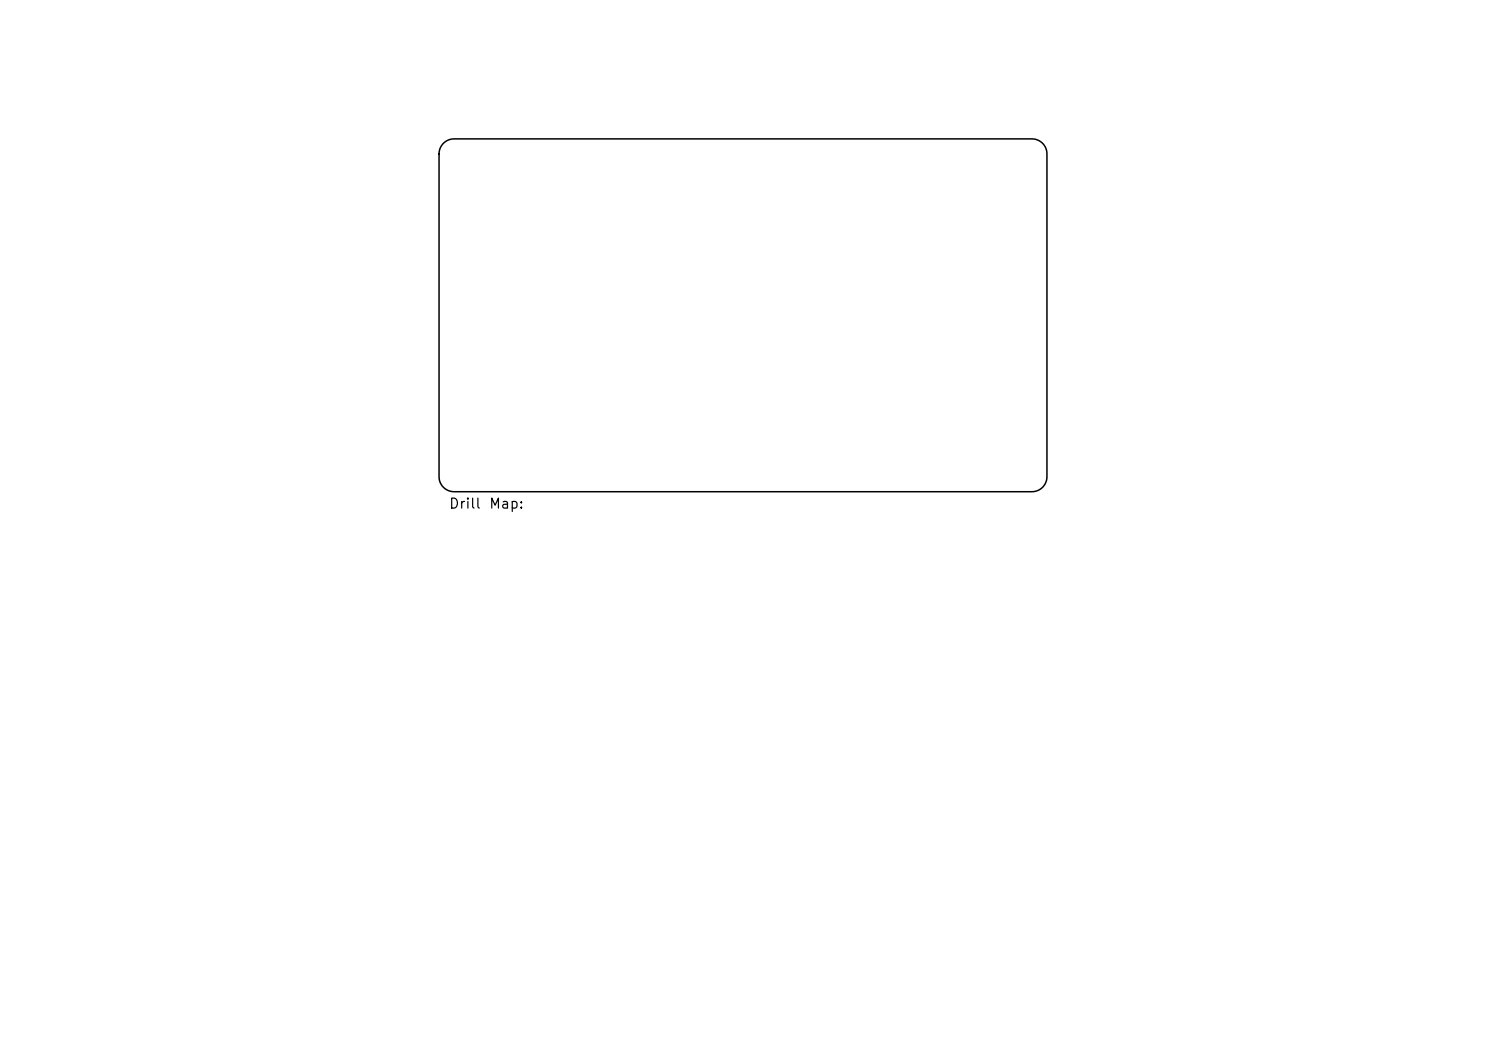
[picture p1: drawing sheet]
<svg xmlns="http://www.w3.org/2000/svg" width="297mm" height="210mm" viewBox="0 0 297 210" stroke-linecap="round" stroke-linejoin="round" font-family="sans-serif">
<defs><g id="words">
<g font-size="2">
<text x="89.6" y="102.1">Drill</text>
<text x="97.6" y="102.1">Map:</text>
</g>
</g></defs>
<path d="M88.6 28.6a3 3 0 0 1 2.2-.8h115.5a3 3 0 0 1 3 3v64.5a3 3 0 0 1-3 3h-115.5a3 3 0 0 1-3-3v-64.5a3 3 0 0 1 .8-2.2z" fill="none" stroke="#000" stroke-width=".3"/>
<use href="#words"/>
</svg>
